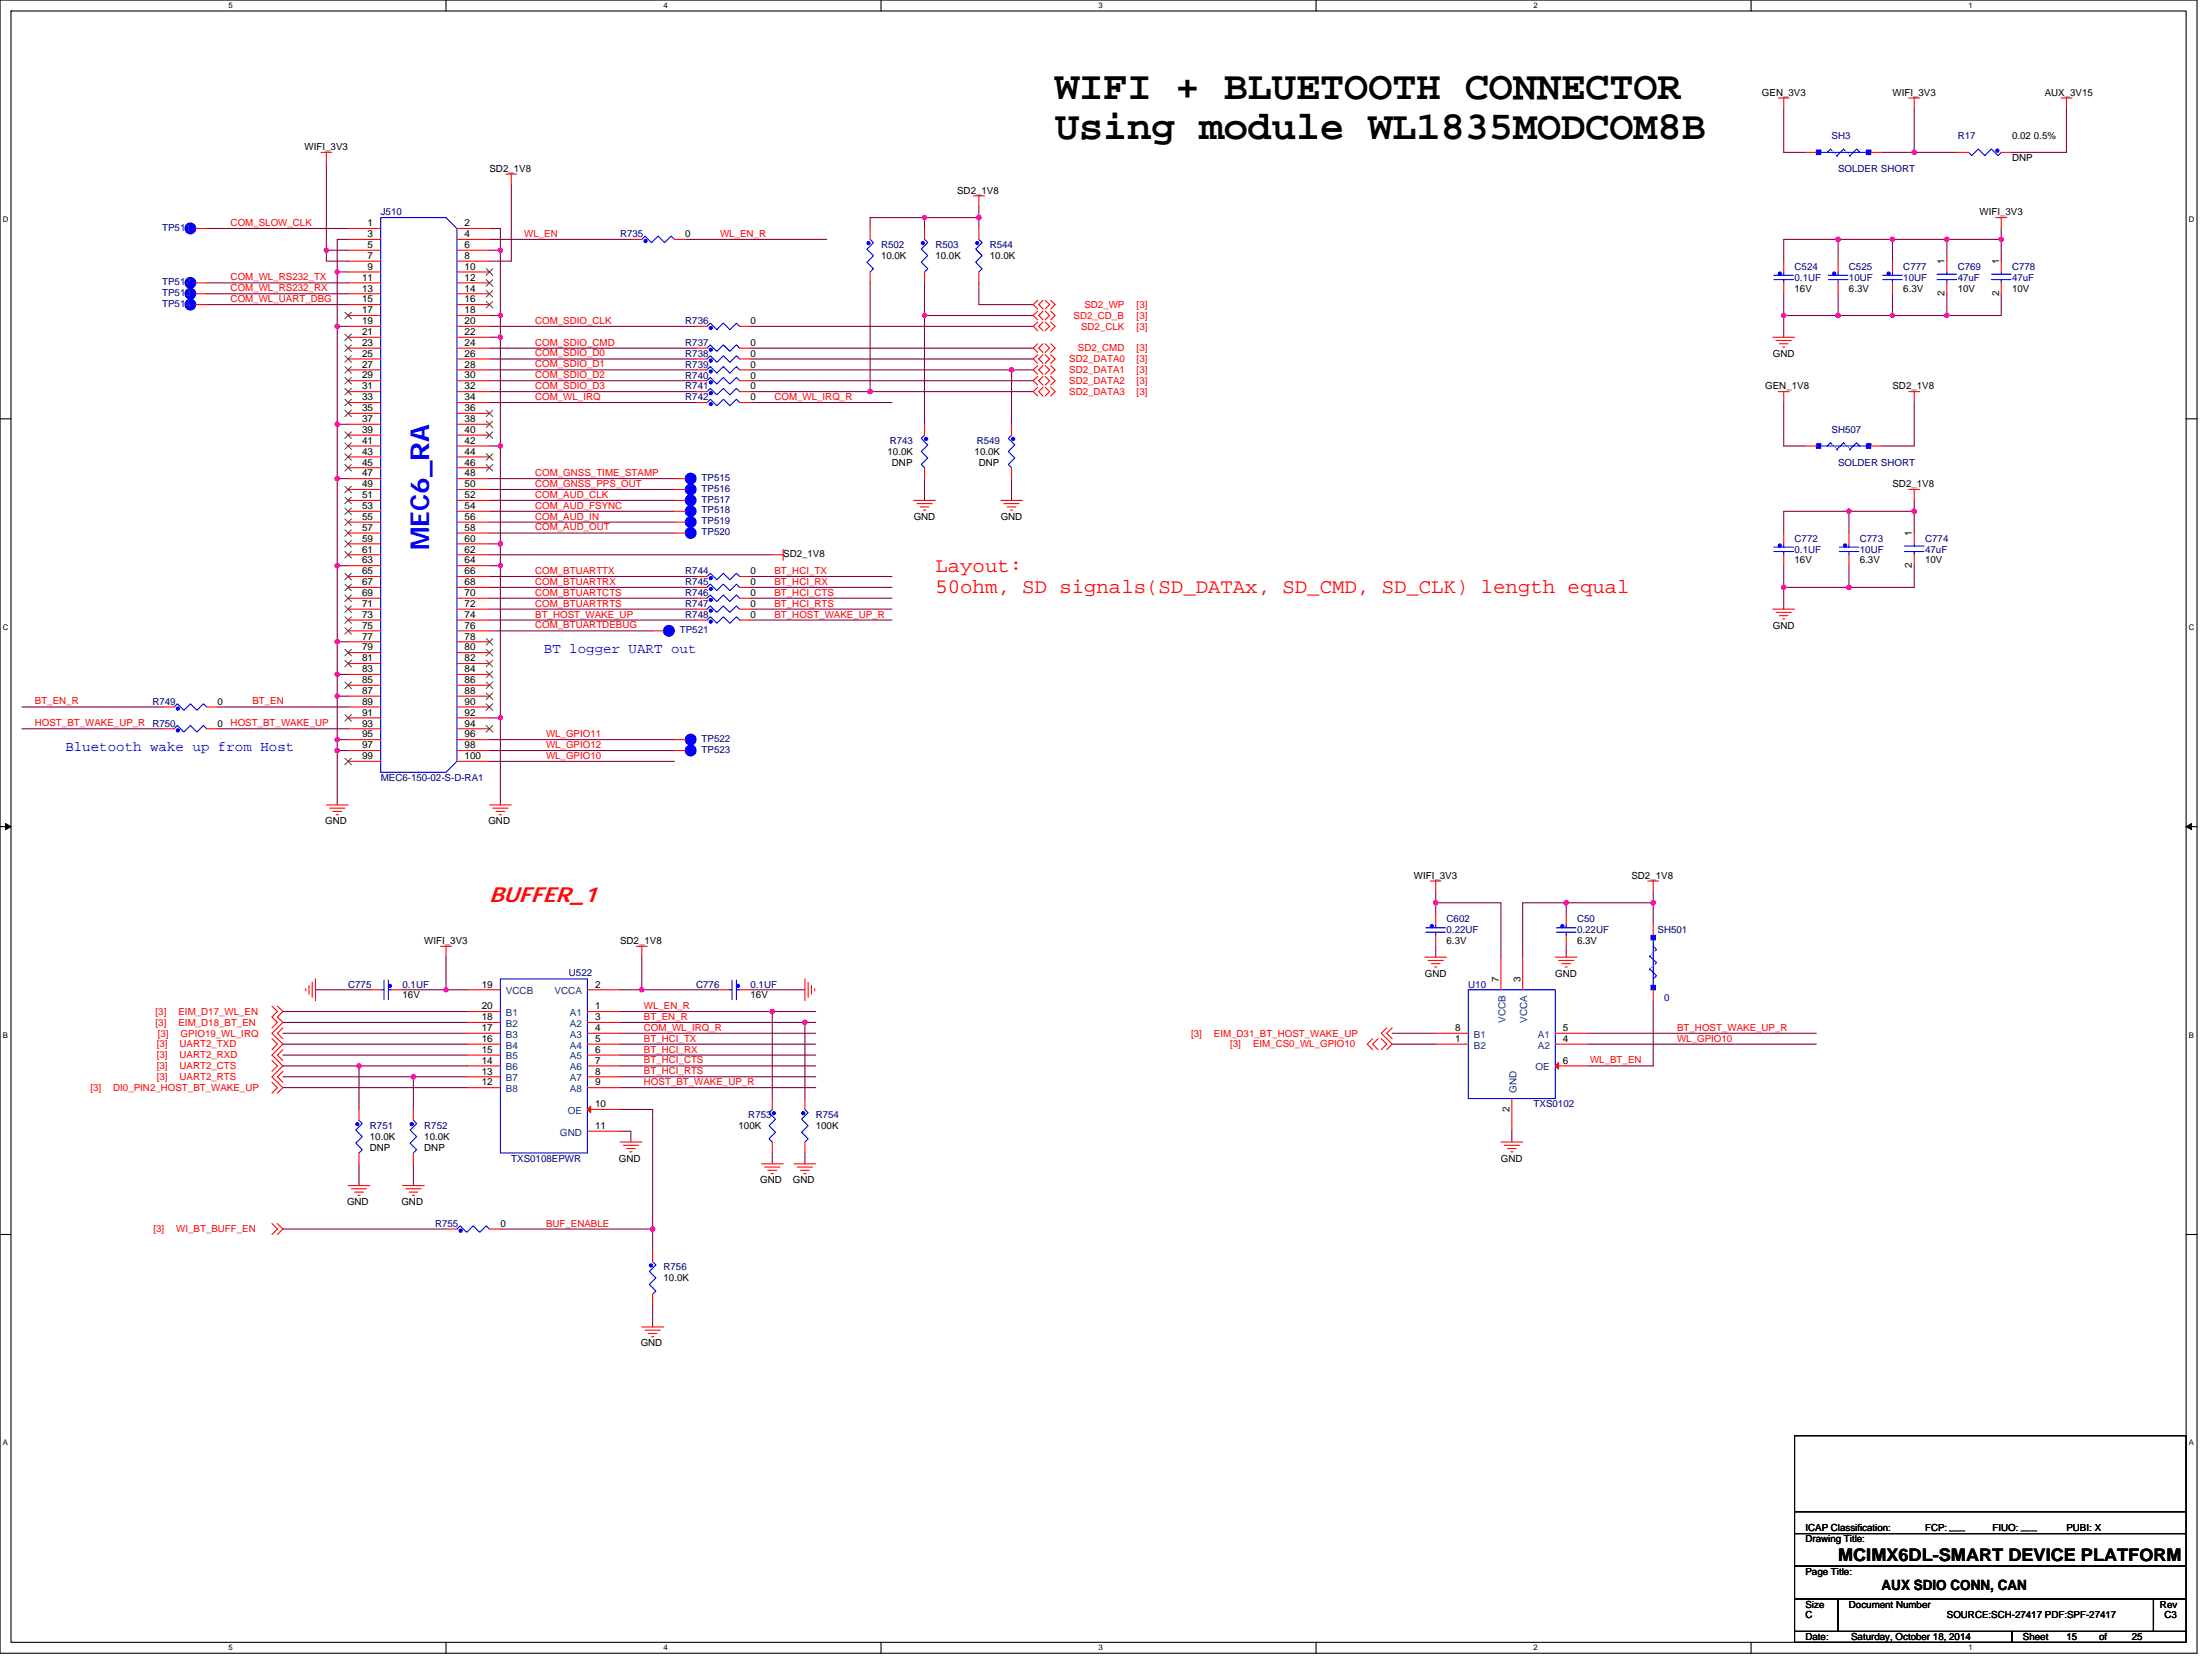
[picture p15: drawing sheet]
<svg xmlns="http://www.w3.org/2000/svg" width="610mm" height="457mm" viewBox="0 0 610 457" stroke-linecap="round" stroke-linejoin="round" font-family="sans-serif">
<defs><g id="words">
<g font-size="11.1">
<text x="290.8" y="27.2">WIFI + BLUETOOTH CONNECTOR</text>
<text x="290.8" y="38.3">Using module WL1835MODCOM8B</text>
</g>
<text font-size="7.2" fill="#00f" x="118.2" y="151.7" transform="rotate(-90 118.2 151.7)">MEC6_RA</text>
<text font-size="6" fill="#f00" x="134.9" y="248.5">BUFFER_1</text>
<g font-size="5.7" fill="#f00">
<text x="257.8" y="157.6">Layout:</text>
<text x="257.8" y="163.3">50ohm, SD signals(SD_DATAx, SD_CMD, SD_CLK) length equal</text>
</g>
<text font-size="4.8" x="506.6" y="430.1">MCIMX6DL-SMART DEVICE PLATFORM</text>
<g font-size="3.9" fill="#00f">
<text x="149.9" y="180">BT logger UART out</text>
<text x="18" y="206.9">Bluetooth wake up from Host</text>
</g>
<text font-size="3.9" x="518.5" y="438.2">AUX SDIO CONN, CAN</text>
<g font-size="2.7">
<text x="485.6" y="26.4">GEN_3V3</text>
<text x="521.5" y="26.4">WIFI_3V3</text>
<text x="563.5" y="26.4">AUX_3V15</text>
<text x="83.9" y="41.4">WIFI_3V3</text>
<text x="554.5" y="38.4">0.02</text>
<text x="560.5" y="38.4">0.5%</text>
<text x="134.9" y="47.4">SD2_1V8</text>
<text x="554.5" y="44.4">DNP</text>
<text x="263.8" y="53.4">SD2_1V8</text>
<text x="545.5" y="59.4">WIFI_3V3</text>
<text x="101.3" y="62.4">1</text>
<text x="101.3" y="65.4">3</text>
<text x="128" y="62.4">2</text>
<text x="128" y="65.4">4</text>
<text x="188.8" y="65.4">0</text>
<text x="101.3" y="68.3">5</text>
<text x="101.3" y="71.4">7</text>
<text x="128" y="68.3">6</text>
<text x="128" y="71.4">8</text>
<text x="242.8" y="71.4">10.0K</text>
<text x="257.8" y="71.4">10.0K</text>
<text x="272.8" y="71.4">10.0K</text>
<text x="99.8" y="77.3">11</text>
<text x="101.3" y="74.3">9</text>
<text x="128" y="74.3">10</text>
<text x="128" y="77.3">12</text>
<text x="535.9" y="72.9" transform="rotate(-90 535.9 72.9)">1</text>
<text x="550.9" y="72.9" transform="rotate(-90 550.9 72.9)">1</text>
<text x="99.8" y="80.3">13</text>
<text x="99.8" y="83.3">15</text>
<text x="128" y="80.3">14</text>
<text x="128" y="83.3">16</text>
<text x="494.6" y="80.3">16V</text>
<text x="509.5" y="80.3">6.3V</text>
<text x="524.5" y="80.3">6.3V</text>
<text x="535.9" y="81.6" transform="rotate(-90 535.9 81.6)">2</text>
<text x="539.5" y="80.3">10V</text>
<text x="550.9" y="81.6" transform="rotate(-90 550.9 81.6)">2</text>
<text x="554.5" y="80.3">10V</text>
<text x="99.8" y="86.3">17</text>
<text x="99.8" y="89.3">19</text>
<text x="128" y="86.3">18</text>
<text x="128" y="89.3">20</text>
<text x="206.8" y="89.3">0</text>
<text x="99.8" y="92.3">21</text>
<text x="99.8" y="95.3">23</text>
<text x="128" y="92.3">22</text>
<text x="128" y="95.3">24</text>
<text x="206.8" y="95.3">0</text>
<text x="99.8" y="98.3">25</text>
<text x="99.8" y="101.3">27</text>
<text x="128" y="98.3">26</text>
<text x="128" y="101.3">28</text>
<text x="206.8" y="98.3">0</text>
<text x="206.8" y="101.3">0</text>
<text x="488.6" y="98.3">GND</text>
<text x="99.8" y="104.3">29</text>
<text x="99.8" y="107.3">31</text>
<text x="128" y="104.3">30</text>
<text x="128" y="107.3">32</text>
<text x="206.8" y="104.3">0</text>
<text x="206.8" y="107.3">0</text>
<text x="486.5" y="107.3">GEN_1V8</text>
<text x="521.5" y="107.3">SD2_1V8</text>
<text x="99.8" y="110.3">33</text>
<text x="99.8" y="113.3">35</text>
<text x="128" y="110.3">34</text>
<text x="128" y="113.3">36</text>
<text x="206.8" y="110.3">0</text>
<text x="99.8" y="116.3">37</text>
<text x="99.8" y="119.3">39</text>
<text x="128" y="116.3">38</text>
<text x="128" y="119.3">40</text>
<text x="99.8" y="122.3">41</text>
<text x="99.8" y="125.3">43</text>
<text x="128" y="122.3">42</text>
<text x="128" y="125.3">44</text>
<text x="244.6" y="125.3">10.0K</text>
<text x="268.6" y="125.3">10.0K</text>
<text x="99.8" y="128.3">45</text>
<text x="99.8" y="131.3">47</text>
<text x="128" y="128.3">46</text>
<text x="128" y="131.3">48</text>
<text x="245.8" y="128.3">DNP</text>
<text x="269.8" y="128.3">DNP</text>
<text x="99.8" y="134.3">49</text>
<text x="99.8" y="137.3">51</text>
<text x="128" y="134.3">50</text>
<text x="128" y="137.3">52</text>
<text x="521.5" y="134.3">SD2_1V8</text>
<text x="99.8" y="140.3">53</text>
<text x="99.8" y="143.3">55</text>
<text x="128" y="140.3">54</text>
<text x="128" y="143.3">56</text>
<text x="251.8" y="143.3">GND</text>
<text x="275.8" y="143.3">GND</text>
<text x="99.8" y="146.3">57</text>
<text x="99.8" y="149.3">59</text>
<text x="128" y="146.3">58</text>
<text x="128" y="149.3">60</text>
<text x="526.9" y="147.8" transform="rotate(-90 526.9 147.8)">1</text>
<text x="99.8" y="152.3">61</text>
<text x="99.8" y="155.3">63</text>
<text x="128" y="152.3">62</text>
<text x="128" y="155.3">64</text>
<text x="215.8" y="153.5">SD2_1V8</text>
<text x="494.6" y="155.3">16V</text>
<text x="512.6" y="155.3">6.3V</text>
<text x="530.5" y="155.3">10V</text>
<text x="99.8" y="158.3">65</text>
<text x="99.8" y="161.3">67</text>
<text x="128" y="158.3">66</text>
<text x="128" y="161.3">68</text>
<text x="206.8" y="158.3">0</text>
<text x="206.8" y="161.3">0</text>
<text x="526.9" y="156.5" transform="rotate(-90 526.9 156.5)">2</text>
<text x="99.8" y="164.3">69</text>
<text x="99.8" y="167.3">71</text>
<text x="128" y="164.3">70</text>
<text x="128" y="167.3">72</text>
<text x="206.8" y="164.3">0</text>
<text x="206.8" y="167.3">0</text>
<text x="99.8" y="170.3">73</text>
<text x="99.8" y="173.2">75</text>
<text x="128" y="170.3">74</text>
<text x="128" y="173.2">76</text>
<text x="206.8" y="170.3">0</text>
<text x="488.6" y="173.3">GND</text>
<text x="99.8" y="176.3">77</text>
<text x="99.8" y="179.2">79</text>
<text x="128" y="176.3">78</text>
<text x="128" y="179.2">80</text>
<text x="99.8" y="182.2">81</text>
<text x="99.8" y="185.3">83</text>
<text x="128" y="182.2">82</text>
<text x="128" y="185.3">84</text>
<text x="99.8" y="188.2">85</text>
<text x="99.8" y="191.2">87</text>
<text x="128" y="188.2">86</text>
<text x="128" y="191.2">88</text>
<text x="60" y="194.2">0</text>
<text x="99.8" y="194.2">89</text>
<text x="99.8" y="197.2">91</text>
<text x="128" y="194.2">90</text>
<text x="128" y="197.2">92</text>
<text x="60" y="200.2">0</text>
<text x="99.8" y="200.2">93</text>
<text x="99.8" y="203.2">95</text>
<text x="128" y="200.2">94</text>
<text x="128" y="203.2">96</text>
<text x="99.8" y="206.2">97</text>
<text x="99.8" y="209.2">99</text>
<text x="128" y="206.2">98</text>
<text x="128" y="209.2">100</text>
<text x="89.6" y="227.2">GND</text>
<text x="134.6" y="227.2">GND</text>
<text x="389.7" y="242.2">WIFI_3V3</text>
<text x="449.6" y="242.2">SD2_1V8</text>
<text x="116.9" y="260.2">WIFI_3V3</text>
<text x="170.9" y="260.2">SD2_1V8</text>
<text x="398.7" y="260.2">6.3V</text>
<text x="434.6" y="260.2">6.3V</text>
<text x="392.7" y="269.2">GND</text>
<text x="428.6" y="269.2">GND</text>
<text x="110.9" y="275.2">16V</text>
<text x="132.8" y="272.2">19</text>
<text x="164" y="272.2">2</text>
<text x="206.8" y="275.2">16V</text>
<text x="413" y="270.7" transform="rotate(-90 413 270.7)">7</text>
<text x="419" y="270.7" transform="rotate(-90 419 270.7)">3</text>
<text x="132.8" y="278.2">20</text>
<text x="132.8" y="281.2">18</text>
<text x="164" y="278.2">1</text>
<text x="164" y="281.2">3</text>
<text x="132.8" y="284.1">17</text>
<text x="132.8" y="287.1">16</text>
<text x="164" y="284.1">4</text>
<text x="164" y="287.1">5</text>
<text x="401" y="287.1">1</text>
<text x="401" y="284.1">8</text>
<text x="430.7" y="284.1">5</text>
<text x="430.7" y="287.1">4</text>
<text x="132.8" y="290.2">15</text>
<text x="132.8" y="293.1">14</text>
<text x="164" y="290.2">6</text>
<text x="164" y="293.1">7</text>
<text x="430.7" y="293.1">6</text>
<text x="132.8" y="296.1">13</text>
<text x="132.8" y="299.1">12</text>
<text x="164" y="296.1">8</text>
<text x="164" y="299.1">9</text>
<text x="164" y="305.1">10</text>
<text x="164" y="311.1">11</text>
<text x="203.5" y="311.1">100K</text>
<text x="224.8" y="311.1">100K</text>
<text x="416" y="306.4" transform="rotate(-90 416 306.4)">2</text>
<text x="101.9" y="314.1">10.0K</text>
<text x="101.9" y="317.1">DNP</text>
<text x="116.9" y="314.1">10.0K</text>
<text x="116.9" y="317.1">DNP</text>
<text x="170.6" y="320.1">GND</text>
<text x="413.6" y="320.1">GND</text>
<text x="209.5" y="326.1">GND</text>
<text x="218.5" y="326.1">GND</text>
<text x="95.6" y="332.1">GND</text>
<text x="110.6" y="332.1">GND</text>
<text x="137.9" y="338.1">0</text>
<text x="182.9" y="353.1">10.0K</text>
<text x="176.6" y="371.1">GND</text>
<text x="497.6" y="425">Drawing Title:</text>
<text x="497.6" y="422">ICAP Classification:</text>
<text x="530.5" y="422">FCP: ___</text>
<text x="549.1" y="422">FIUO: ___</text>
<text x="569.5" y="422">PUBI: X</text>
<text x="497.6" y="434">Page Title:</text>
<text x="497.6" y="443">Size</text>
<text x="509.5" y="443">Document Number</text>
<text x="595.3" y="443">Rev</text>
<text x="497.6" y="446">C</text>
<text x="536.5" y="446">SOURCE:SCH-27417 PDF:SPF-27417</text>
<text x="596.5" y="446">C3</text>
<text x="497.6" y="452">Date:</text>
<text x="510.2" y="452">Saturday, October 18, 2014</text>
<text x="557.5" y="452">Sheet</text>
<text x="569.5" y="452">15</text>
<text x="578.5" y="452">of</text>
<text x="587.5" y="452">25</text>
</g>
<g font-size="2.7" fill="#000080">
<text x="504.8" y="38.4">SH3</text>
<text x="539.5" y="38.4">R17</text>
<text x="506.6" y="47.4">SOLDER SHORT</text>
<text x="104.9" y="59.4">J510</text>
<text x="44.7" y="63.6">TP511</text>
<text x="170.9" y="65.4">R735</text>
<text x="242.8" y="68.4">R502</text>
<text x="257.8" y="68.4">R503</text>
<text x="272.8" y="68.4">R544</text>
<text x="494.6" y="74.4">C524</text>
<text x="494.6" y="77.3">0.1UF</text>
<text x="509.5" y="74.4">C525</text>
<text x="509.5" y="77.3">10UF</text>
<text x="524.5" y="74.4">C777</text>
<text x="524.5" y="77.3">10UF</text>
<text x="539.5" y="74.4">C769</text>
<text x="539.5" y="77.3">47uF</text>
<text x="554.5" y="74.4">C778</text>
<text x="554.5" y="77.3">47uF</text>
<text x="44.7" y="81.6">TP513</text>
<text x="44.7" y="78.5">TP512</text>
<text x="44.7" y="84.5">TP514</text>
<text x="188.8" y="89.3">R736</text>
<text x="188.8" y="95.3">R737</text>
<text x="188.8" y="98.3">R738</text>
<text x="188.8" y="101.3">R739</text>
<text x="188.8" y="104.3">R740</text>
<text x="188.8" y="107.3">R741</text>
<text x="188.8" y="110.3">R742</text>
<text x="504.8" y="119.3">SH507</text>
<text x="245.2" y="122.3">R743</text>
<text x="269.2" y="122.3">R549</text>
<text x="506.6" y="128.3">SOLDER SHORT</text>
<text x="193.4" y="132.5">TP515</text>
<text x="193.4" y="135.5">TP516</text>
<text x="193.4" y="138.5">TP517</text>
<text x="193.4" y="141.5">TP518</text>
<text x="193.4" y="144.5">TP519</text>
<text x="193.4" y="147.5">TP520</text>
<text x="494.6" y="149.3">C772</text>
<text x="512.6" y="149.3">C773</text>
<text x="530.5" y="149.3">C774</text>
<text x="494.6" y="152.3">0.1UF</text>
<text x="512.6" y="152.3">10UF</text>
<text x="530.5" y="152.3">47uF</text>
<text x="188.8" y="158.3">R744</text>
<text x="188.8" y="161.3">R745</text>
<text x="188.8" y="164.3">R746</text>
<text x="188.8" y="167.3">R747</text>
<text x="188.8" y="170.3">R748</text>
<text x="187.3" y="174.5">TP521</text>
<text x="42" y="194.2">R749</text>
<text x="42" y="200.2">R750</text>
<text x="193.4" y="204.4">TP522</text>
<text x="193.4" y="207.4">TP523</text>
<text x="104.9" y="215.2">MEC6-150-02-S-D-RA1</text>
<text x="398.7" y="254.2">C602</text>
<text x="398.7" y="257.2">0.22UF</text>
<text x="434.6" y="254.2">C50</text>
<text x="434.6" y="257.2">0.22UF</text>
<text x="456.8" y="257.2">SH501</text>
<text x="156.8" y="268.9">U522</text>
<text x="95.9" y="272.2">C775</text>
<text x="110.9" y="272.2">0.1UF</text>
<text x="191.9" y="272.2">C776</text>
<text x="206.8" y="272.2">0.1UF</text>
<text x="404.6" y="272.2">U10</text>
<text x="458.6" y="275.8">0</text>
<text x="422.6" y="305.1">TXS0102</text>
<text x="101.9" y="311.1">R751</text>
<text x="116.9" y="311.1">R752</text>
<text x="206.2" y="308.1">R753</text>
<text x="224.8" y="308.1">R754</text>
<text x="140.9" y="320.1">TXS0108EPWR</text>
<text x="119.9" y="338.1">R755</text>
<text x="182.9" y="350.1">R756</text>
</g>
<g font-size="2.7" fill="#f00">
<text x="63.6" y="62.3">COM_SLOW_CLK</text>
<text x="144.5" y="65.3">WL_EN</text>
<text x="198.4" y="65.3">WL_EN_R</text>
<text x="63.6" y="77.3">COM_WL_RS232_TX</text>
<text x="63.6" y="80.3">COM_WL_RS232_RX</text>
<text x="63.6" y="83.2">COM_WL_UART_DBG</text>
<text x="147.5" y="89.2">COM_SDIO_CLK</text>
<text x="295.8" y="87.8">SD2_CD_B</text>
<text x="298.9" y="84.8">SD2_WP</text>
<text x="313.2" y="87.8">[3]</text>
<text x="313.2" y="84.8">[3]</text>
<text x="147.5" y="95.2">COM_SDIO_CMD</text>
<text x="297.9" y="90.8">SD2_CLK</text>
<text x="313.2" y="90.8">[3]</text>
<text x="147.5" y="98.2">COM_SDIO_D0</text>
<text x="147.5" y="101.2">COM_SDIO_D1</text>
<text x="294.7" y="99.8">SD2_DATA0</text>
<text x="297.1" y="96.8">SD2_CMD</text>
<text x="313.2" y="96.8">[3]</text>
<text x="313.2" y="99.8">[3]</text>
<text x="147.5" y="104.2">COM_SDIO_D2</text>
<text x="147.5" y="107.2">COM_SDIO_D3</text>
<text x="294.7" y="102.8">SD2_DATA1</text>
<text x="294.7" y="105.8">SD2_DATA2</text>
<text x="313.2" y="102.8">[3]</text>
<text x="313.2" y="105.8">[3]</text>
<text x="147.5" y="110.2">COM_WL_IRQ</text>
<text x="213.4" y="110.2">COM_WL_IRQ_R</text>
<text x="294.7" y="108.8">SD2_DATA3</text>
<text x="313.2" y="108.8">[3]</text>
<text x="147.5" y="131.2">COM_GNSS_TIME_STAMP</text>
<text x="147.5" y="134.2">COM_GNSS_PPS_OUT</text>
<text x="147.5" y="137.2">COM_AUD_CLK</text>
<text x="147.5" y="143.2">COM_AUD_IN</text>
<text x="147.5" y="140.2">COM_AUD_FSYNC</text>
<text x="147.5" y="146.2">COM_AUD_OUT</text>
<text x="147.5" y="161.2">COM_BTUARTRX</text>
<text x="147.5" y="158.2">COM_BTUARTTX</text>
<text x="213.4" y="158.2">BT_HCI_TX</text>
<text x="213.4" y="161.2">BT_HCI_RX</text>
<text x="147.5" y="167.2">COM_BTUARTRTS</text>
<text x="147.5" y="164.2">COM_BTUARTCTS</text>
<text x="213.4" y="164.2">BT_HCI_CTS</text>
<text x="213.4" y="167.2">BT_HCI_RTS</text>
<text x="147.5" y="173.2">COM_BTUARTDEBUG</text>
<text x="147.5" y="170.2">BT_HOST_WAKE_UP</text>
<text x="213.4" y="170.2">BT_HOST_WAKE_UP_R</text>
<text x="9.6" y="194.1">BT_EN_R</text>
<text x="69.6" y="194.1">BT_EN</text>
<text x="9.6" y="200.2">HOST_BT_WAKE_UP_R</text>
<text x="63.6" y="200.2">HOST_BT_WAKE_UP</text>
<text x="150.5" y="203.1">WL_GPIO11</text>
<text x="150.5" y="209.1">WL_GPIO10</text>
<text x="150.5" y="206.1">WL_GPIO12</text>
<text x="42.9" y="279.7">[3]</text>
<text x="49.2" y="279.7">EIM_D17_WL_EN</text>
<text x="177.5" y="278.1">WL_EN_R</text>
<text x="177.5" y="281.1">BT_EN_R</text>
<text x="42.9" y="282.7">[3]</text>
<text x="43.5" y="285.7">[3]</text>
<text x="49.2" y="282.7">EIM_D18_BT_EN</text>
<text x="49.8" y="285.7">GPIO19_WL_IRQ</text>
<text x="177.5" y="284.1">COM_WL_IRQ_R</text>
<text x="177.5" y="287.1">BT_HCI_TX</text>
<text x="328.2" y="285.7">[3]</text>
<text x="334.5" y="285.7">EIM_D31_BT_HOST_WAKE_UP</text>
<text x="462.2" y="284.1">BT_HOST_WAKE_UP_R</text>
<text x="462.2" y="287.1">WL_GPIO10</text>
<text x="43.2" y="291.7">[3]</text>
<text x="43.2" y="288.6">[3]</text>
<text x="49.5" y="291.7">UART2_RXD</text>
<text x="49.5" y="288.6">UART2_TXD</text>
<text x="177.5" y="293.1">BT_HCI_CTS</text>
<text x="177.5" y="290.1">BT_HCI_RX</text>
<text x="339" y="288.6">[3]</text>
<text x="345.3" y="288.6">EIM_CS0_WL_GPIO10</text>
<text x="438.2" y="293.1">WL_BT_EN</text>
<text x="43.2" y="297.6">[3]</text>
<text x="43.2" y="294.6">[3]</text>
<text x="49.5" y="297.6">UART2_RTS</text>
<text x="49.5" y="294.6">UART2_CTS</text>
<text x="177.5" y="296.1">BT_HCI_RTS</text>
<text x="177.5" y="299">HOST_BT_WAKE_UP_R</text>
<text x="24.9" y="300.7">[3]</text>
<text x="31.2" y="300.7">DI0_PIN2_HOST_BT_WAKE_UP</text>
<text x="42.3" y="339.6">[3]</text>
<text x="48.6" y="339.6">WI_BT_BUFF_EN</text>
<text x="150.5" y="338">BUF_ENABLE</text>
</g>
<g font-size="2.7" fill="#004080">
<text x="139.4" y="274">VCCB</text>
<text x="152.8" y="274">VCCA</text>
<text x="139.4" y="280">B1</text>
<text x="157" y="280">A1</text>
<text x="414.9" y="281.9" transform="rotate(-90 414.9 281.9)">VCCB</text>
<text x="420.9" y="281.9" transform="rotate(-90 420.9 281.9)">VCCA</text>
<text x="139.4" y="283">B2</text>
<text x="139.4" y="286">B3</text>
<text x="157" y="283">A2</text>
<text x="157" y="286">A3</text>
<text x="406.1" y="286">B1</text>
<text x="423.8" y="286">A1</text>
<text x="139.4" y="289">B4</text>
<text x="139.4" y="292">B5</text>
<text x="157" y="289">A4</text>
<text x="157" y="292">A5</text>
<text x="406.1" y="289">B2</text>
<text x="423.8" y="289">A2</text>
<text x="139.4" y="295">B6</text>
<text x="139.4" y="298">B7</text>
<text x="157" y="298">A7</text>
<text x="157" y="295">A6</text>
<text x="423.2" y="295">OE</text>
<text x="139.4" y="300.9">B8</text>
<text x="157" y="300.9">A8</text>
<text x="417.9" y="301.2" transform="rotate(-90 417.9 301.2)">GND</text>
<text x="156.4" y="307">OE</text>
<text x="154.3" y="312.9">GND</text>
</g>
<g font-size="2.1">
<text x="63" y="2.3">5</text>
<text x="182.9" y="2.3">4</text>
<text x="302.7" y="2.3">3</text>
<text x="422.6" y="2.3">2</text>
<text x="542.5" y="2.3">1</text>
<text x=".8" y="61.2">D</text>
<text x="603.2" y="61.2">D</text>
<text x=".8" y="173.5">C</text>
<text x="603.2" y="173.5">C</text>
<text x=".8" y="285.9">B</text>
<text x="603.2" y="285.9">B</text>
<text x=".8" y="398.3">A</text>
<text x="603.2" y="398.3">A</text>
<text x="63" y="454.9">5</text>
<text x="182.9" y="454.9">4</text>
<text x="302.7" y="454.9">3</text>
<text x="422.6" y="454.9">2</text>
<text x="542.5" y="454.9">1</text>
</g>
</g></defs>
<path d="M0 0h605.5v455.6h-605.5zM3 3h599.5v449.6h-599.5z" fill="none" stroke="#000" stroke-width=".3"/>
<g fill="#fff">
<path d="M63 .3h1.2v2.4h-1.2z"/>
<path d="M63 452.9h1.2v2.4h-1.2z"/>
</g>
<path d="M122.9 0v3M122.9 452.6v3" fill="none" stroke="#000" stroke-width=".3"/>
<g fill="#fff">
<path d="M182.9 .3h1.1v2.4h-1.1z"/>
<path d="M182.9 452.9h1.1v2.4h-1.1z"/>
</g>
<path d="M242.8 0v3M242.8 452.6v3" fill="none" stroke="#000" stroke-width=".3"/>
<g fill="#fff">
<path d="M302.7 .3h1.2v2.4h-1.2z"/>
<path d="M302.7 452.9h1.2v2.4h-1.2z"/>
</g>
<path d="M362.7 0v3M362.7 452.6v3" fill="none" stroke="#000" stroke-width=".3"/>
<g fill="#fff">
<path d="M422.6 .3h1.2v2.4h-1.2z"/>
<path d="M422.6 452.9h1.2v2.4h-1.2z"/>
</g>
<path d="M482.6 0v3M482.6 452.6v3" fill="none" stroke="#000" stroke-width=".3"/>
<g fill="#fff">
<path d="M542.5 .3h1.2v2.4h-1.2z"/>
<path d="M542.5 452.9h1.2v2.4h-1.2z"/>
<path d="M.8 59.2h1.5v2.4h-1.5z"/>
<path d="M603.2 59.2h1.6v2.4h-1.6z"/>
<path d="M.8 171.6h1.5v2.4h-1.5z"/>
<path d="M603.2 171.6h1.6v2.4h-1.6z"/>
</g>
<path d="M0 115.4h3M602.5 115.4h3" fill="none" stroke="#000" stroke-width=".3"/>
<g fill="#fff">
<path d="M.8 284h1.4v2.4h-1.4z"/>
<path d="M603.2 284h1.4v2.4h-1.4z"/>
</g>
<path d="M0 227.8h3M602.5 227.8h3" fill="none" stroke="#000" stroke-width=".3"/>
<path d="M1.5 226.9l1.5 .9-1.5 .9zM602.5 227.8l1.5-.9v1.8z" fill="#000" stroke="#000" stroke-width=".28"/>
<g fill="#fff">
<path d="M.7 396.4h1.5v2.4h-1.5z"/>
<path d="M603.2 396.4h1.4v2.4h-1.4z"/>
</g>
<path d="M0 340.2h3M602.5 340.2h3M494.6 395.7h107.9v26.9h-107.9zM494.6 416.6h107.9M494.6 422.6h107.9v9h-107.9zM494.6 431.6h107.9v9h-107.9zM494.6 449.6h59.9v3h-59.9zM494.6 440.6h12v9h-12zM506.6 440.6h86.9v9h-86.9zM554.5 449.6h48v3h-48zM593.5 440.6h9v9h-9z" fill="none" stroke="#000" stroke-width=".3"/>
<g fill="none" stroke="#800040" stroke-width=".3">
<path d="M491.6 30v12h6M527.5 30v12M569.5 30v12h-15M89.9 45v24h6M140.9 51v21h-6M254.8 60v3M254.8 60h-15v3M254.8 60h15M269.8 60v3M269.8 57v3M518.5 42h9M527.5 42h12"/>
<path d="M57 63h38.9M57 78h38.9M89.9 69v3h6M92.9 75h3M92.9 75v14.9M95.9 66h-3v9M134.9 63h3v6M134.9 69h3M134.9 66h39M137.9 69v18M188.8 66h39M239.8 78v29.9h45"/>
<path d="M254.8 78v9M269.8 78v5.9h15M506.6 66v6M506.6 66h14.9M506.6 66h-15v6M536.5 66h15M536.5 66v6M536.5 66h-15v6M551.5 63v3M551.5 66v6M57 81h38.9M57 83.9h38.9"/>
<path d="M92.9 89.9v27M92.9 89.9h3M134.9 87h3M134.9 92.9h3M134.9 95.9h57M134.9 98.9h57M134.9 89.9h57M137.9 87v5.9M137.9 92.9v30M206.8 89.9h78M206.8 95.9h78M206.8 98.9h78"/>
<path d="M254.8 87v29.9M254.8 87h30M491.6 87h15M491.6 87v5.9M491.6 81v6M506.6 87h14.9M506.6 81v6M521.5 81v6h15M536.5 81v6M551.5 81v6h-15M92.9 116.9h3M92.9 116.9v15"/>
<path d="M134.9 110.9h57M134.9 101.9h57M134.9 104.9h57M134.9 107.9h57M206.8 104.9h78M206.8 101.9h72M206.8 110.9h39M206.8 107.9h33M278.8 101.9h6M278.8 101.9v15M491.6 110.9v12h6M527.5 110.9v12h-9"/>
<path d="M92.9 131.9h3M92.9 131.9v24M134.9 134.9h51M134.9 137.9h51M134.9 131.9h51M134.9 122.9h3M137.9 122.9v27M254.8 131.9v6M278.8 131.9v6M527.5 137.9v3M92.9 155.9h3M92.9 155.9v21"/>
<path d="M134.9 146.9h51M134.9 143.9h51M134.9 140.9h51M134.9 152.9h77.9M134.9 149.9h3M134.9 155.9h3M134.9 158.9h57M137.9 155.9v41.9M137.9 149.9v6M206.8 158.9h39M491.6 155.9v6M509.5 140.9v6"/>
<path d="M509.5 155.9v6M527.5 155.9v6h-18M527.5 140.9v6M527.5 140.9h-35.9v6M92.9 176.9v9M92.9 176.9h3M134.9 173.9h45M134.9 167.9h57M134.9 164.9h57M134.9 161.9h57M134.9 170.9h57M206.8 161.9h39"/>
<path d="M206.8 164.9h39M206.8 167.9h39M206.8 170.9h39M491.6 161.9h17.9M491.6 161.9v6M6 194.8h39M60 194.8h35.9M92.9 185.9h3M92.9 191.9h3M92.9 185.9v6M92.9 191.9v11.9M134.9 197.8h3v24"/>
<path d="M6 200.9h39M60 200.9h35.9M92.9 203.8h3M92.9 206.8h3M92.9 203.8v3M92.9 206.8v15M134.9 203.8h51M134.9 206.8h51M134.9 209.8h51M395.7 245.8v3M395.7 248.8v3M395.7 248.8h17.9v15"/>
<path d="M431.6 248.8h24M431.6 248.8h-12v15M431.6 248.8v3M455.6 248.8v6M455.6 245.8v3M78 278.8h50.9M87 272.8h14.9M110.9 272.8h12M122.9 263.8v9M122.9 272.8h6M170.9 272.8h6M170.9 278.8h41.9"/>
<path d="M176.9 263.8v9M176.9 272.8h20.9M206.8 272.8h15M212.8 278.8v23.9M212.8 278.8h12M395.7 260.8v3M431.6 260.8v3M455.6 275.8v18h-18M78 296.8h35.9v9M78 281.8h50.9M78 284.8h50.9M78 287.8h50.9"/>
<path d="M78 290.8h50.9M78 299.7h50.9M78 293.8h20.9M98.9 293.8h30M98.9 293.8v12M113.9 296.8h15M170.9 281.8h50.9M170.9 284.8h53.9M170.9 287.8h53.9M170.9 293.8h53.9M170.9 290.8h53.9M170.9 296.8h53.9"/>
<path d="M170.9 299.7h53.9M221.8 281.8v20.9M221.8 281.8h3M383.7 284.8h12M383.7 287.8h12M437.6 284.8h63M437.6 287.8h63M170.9 311.7h3v3M170.9 305.8h9v32.9M212.8 317.7v3M221.8 317.7v3M416.6 311.7v3"/>
<path d="M78 338.7h44.9M98.9 320.7v6M113.9 320.7v6M137.9 338.7h42M179.9 338.7v6M179.9 359.7v6"/>
</g>
<g fill="#f0f" stroke="#f0f" stroke-width=".3">
<circle cx="278.8" cy="101.9" r=".59"/>
<circle cx="254.8" cy="60" r=".59"/>
<circle cx="239.8" cy="107.9" r=".59"/>
<circle cx="269.8" cy="60" r=".59"/>
<circle cx="527.5" cy="42" r=".59"/>
<circle cx="92.9" cy="116.9" r=".59"/>
<circle cx="92.9" cy="89.9" r=".59"/>
<circle cx="137.9" cy="197.8" r=".58"/>
<circle cx="137.9" cy="155.9" r=".59"/>
<circle cx="92.9" cy="185.8" r=".59"/>
<circle cx="92.9" cy="74.9" r=".59"/>
<circle cx="92.9" cy="131.9" r=".59"/>
<circle cx="92.9" cy="176.8" r=".59"/>
<circle cx="92.9" cy="155.9" r=".59"/>
<circle cx="92.9" cy="203.8" r=".59"/>
<circle cx="92.9" cy="191.8" r=".59"/>
<circle cx="92.9" cy="206.8" r=".59"/>
<circle cx="137.9" cy="69" r=".59"/>
<circle cx="137.9" cy="86.9" r=".59"/>
<circle cx="137.9" cy="122.9" r=".58"/>
<circle cx="137.9" cy="92.9" r=".58"/>
<circle cx="137.9" cy="149.9" r=".59"/>
<circle cx="89.9" cy="69" r=".59"/>
<circle cx="176.9" cy="272.8" r=".59"/>
<circle cx="113.9" cy="296.7" r=".59"/>
<circle cx="98.9" cy="293.7" r=".59"/>
<circle cx="179.9" cy="338.7" r=".59"/>
<circle cx="122.9" cy="272.8" r=".58"/>
<circle cx="506.5" cy="66" r=".59"/>
<circle cx="506.5" cy="86.9" r=".59"/>
<circle cx="491.6" cy="86.9" r=".59"/>
<circle cx="254.8" cy="86.9" r=".59"/>
<circle cx="212.8" cy="278.8" r=".59"/>
<circle cx="221.8" cy="281.7" r=".59"/>
<circle cx="527.5" cy="140.9" r=".59"/>
<circle cx="509.5" cy="140.9" r=".59"/>
<circle cx="509.5" cy="161.9" r=".59"/>
<circle cx="491.6" cy="161.9" r=".59"/>
<circle cx="455.6" cy="248.8" r=".59"/>
<circle cx="431.6" cy="248.8" r=".59"/>
<circle cx="395.6" cy="248.8" r=".59"/>
<circle cx="551.5" cy="66" r=".59"/>
<circle cx="521.5" cy="66" r=".59"/>
<circle cx="536.5" cy="66" r=".59"/>
<circle cx="521.5" cy="86.9" r=".59"/>
<circle cx="536.5" cy="86.9" r=".59"/>
</g>
<g fill="none" stroke="#f00" stroke-width=".3">
<path d="M490.1 27h3M491.6 27v3M526 27h3M527.5 27v3M568 27h3M569.5 27v3M88.5 42h2.9M89.9 42v3M139.4 48h3M140.9 48v3M268.3 54h3M269.8 54v3"/>
<path d="M497.6 42h3M515.6 42h2.9M539.5 42h3M550 60h3M551.5 60v3M551.5 42h3M54 63h3M54 78h3M95.9 63h9M95.9 66h9M95.9 69h9M95.9 72h9"/>
<path d="M95.9 75h9M95.9 78h9M125.9 63h9M125.9 66h9M125.9 69h9M125.9 72h9M125.9 75h9M125.9 78h9M173.9 66h3M185.9 66h2.9M239.8 63v3M239.8 75v3"/>
<path d="M254.8 63v3M254.8 75v3M269.8 63v3M269.8 75v3M491.6 72v3M491.6 78v3M506.6 72v3M506.6 78v3M521.5 72v3M521.5 78v3M536.5 72v3M536.5 78v3"/>
<path d="M551.5 72v3M551.5 78v3M54 81h3M54 83.9h3M95.9 81h9M95.9 83.9h9M95.9 87h9M95.9 89.9h9M95.9 92.9h9M95.9 95.9h9M95.9 98.9h9M125.9 81h9"/>
<path d="M125.9 83.9h9M125.9 87h9M125.9 89.9h9M125.9 92.9h9M125.9 95.9h9M125.9 98.9h9M191.9 95.9h2.9M191.9 98.9h2.9M191.9 89.9h2.9M203.8 95.9h3M203.8 98.9h3M203.8 89.9h3"/>
<path d="M286 85.7l-1.2 1.3 1.2 1.1M286 82.8l-1.2 1.1 1.2 1.3M286 97.7l-1.2 1.2 1.2 1.2M286 88.8l-1.2 1.1 1.2 1.2M286 94.7l-1.2 1.2 1.2 1.2M287.5 85.7l-1.2 1.3 1.2 1.1M287.5 82.8l-1.2 1.1 1.2 1.3M287.5 97.7l-1.2 1.2 1.2 1.2M287.5 88.8l-1.2 1.1 1.2 1.2M287.5 94.7l-1.2 1.2 1.2 1.2M288.1 85.7l1.2 1.3-1.2 1.1M288.1 82.8l1.2 1.1-1.2 1.3"/>
<path d="M288.1 97.7l1.2 1.2-1.2 1.2M288.1 88.8l1.2 1.1-1.2 1.2M288.1 94.7l1.2 1.2-1.2 1.2M289.6 85.7l1.2 1.3-1.2 1.1M289.6 82.8l1.2 1.1-1.2 1.3M289.6 97.7l1.2 1.2-1.2 1.2M289.6 88.8l1.2 1.1-1.2 1.2M289.6 94.7l1.2 1.2-1.2 1.2M488.6 92.9h6M489.5 93.8h4.2M490.4 94.7h2.4M491.3 95.6h.6"/>
<path d="M95.9 101.9h9M95.9 104.9h9M95.9 107.9h9M95.9 110.9h9M95.9 113.9h9M95.9 116.9h9M95.9 119.9h9M125.9 101.9h9M125.9 104.9h9M125.9 107.9h9M125.9 110.9h9M125.9 113.9h9"/>
<path d="M125.9 116.9h9M125.9 119.9h9M191.9 110.9h2.9M191.9 101.9h2.9M191.9 104.9h2.9M191.9 107.9h2.9M203.8 110.9h3M203.8 101.9h3M203.8 104.9h3M203.8 107.9h3M254.8 116.9v3M278.8 116.9v3"/>
<path d="M286 100.7l-1.2 1.2 1.2 1.2M286 103.7l-1.2 1.2 1.2 1.2M286 106.7l-1.2 1.2 1.2 1.2M287.5 100.7l-1.2 1.2 1.2 1.2M287.5 103.7l-1.2 1.2 1.2 1.2M287.5 106.7l-1.2 1.2 1.2 1.2M288.1 100.7l1.2 1.2-1.2 1.2M288.1 103.7l1.2 1.2-1.2 1.2M288.1 106.7l1.2 1.2-1.2 1.2M289.6 100.7l1.2 1.2-1.2 1.2M289.6 103.7l1.2 1.2-1.2 1.2M289.6 106.7l1.2 1.2-1.2 1.2"/>
<path d="M490.1 107.9h3M491.6 107.9v3M526 107.9h3M527.5 107.9v3M95.9 122.9h9M95.9 125.9h9M95.9 128.9h9M95.9 131.9h9M95.9 134.9h9M95.9 137.9h9M125.9 122.9h9M125.9 125.9h9"/>
<path d="M125.9 128.9h9M125.9 131.9h9M125.9 134.9h9M125.9 137.9h9M185.9 131.9h2.9M185.9 134.9h2.9M185.9 137.9h2.9M251.8 137.9h6M252.7 138.8h4.2M253.6 139.7h2.4M254.8 128.9v3M275.8 137.9h6"/>
<path d="M276.7 138.8h4.2M277.6 139.7h2.4M278.8 128.9v3M497.6 122.9h3M515.6 122.9h2.9M526 134.9h3M527.5 134.9v3M95.9 140.9h9M95.9 143.9h9M95.9 146.9h9M95.9 149.9h9M95.9 152.9h9"/>
<path d="M95.9 155.9h9M95.9 158.9h9M125.9 140.9h9M125.9 143.9h9M125.9 146.9h9M125.9 149.9h9M125.9 152.9h9M125.9 155.9h9M125.9 158.9h9M185.9 140.9h2.9M185.9 143.9h2.9M185.9 146.9h2.9"/>
<path d="M191.9 158.9h2.9M203.8 158.9h3M212.8 152.9h3M215.8 151.4v3M254.5 140.6h.6M278.5 140.6h.6M491.6 146.9v3M491.6 152.9v3M509.5 146.9v3M509.5 152.9v3M527.5 146.9v3M527.5 152.9v3"/>
<path d="M95.9 161.9h9M95.9 164.9h9M95.9 167.9h9M95.9 170.9h9M95.9 173.9h9M95.9 176.9h9M95.9 179.9h9M125.9 161.9h9M125.9 164.9h9M125.9 167.9h9M125.9 170.9h9M125.9 173.9h9"/>
<path d="M125.9 176.9h9M125.9 179.9h9M179.9 173.9h3M191.9 164.9h2.9M191.9 170.9h2.9M191.9 167.9h2.9M191.9 161.9h2.9M203.8 164.9h3M203.8 170.9h3M203.8 167.9h3M203.8 161.9h3M488.6 167.9h6"/>
<path d="M489.5 168.8h4.2M490.4 169.7h2.4M491.3 170.6h.6M45 194.8h3M57 194.8h3M95.9 182.9h9M95.9 185.9h9M95.9 188.8h9M95.9 191.9h9M95.9 194.8h9M95.9 197.8h9M125.9 182.9h9"/>
<path d="M125.9 185.9h9M125.9 188.8h9M125.9 191.9h9M125.9 194.8h9M125.9 197.8h9M45 200.9h3M57 200.9h3M95.9 200.9h9M95.9 203.8h9M95.9 206.8h9M95.9 209.8h9M125.9 200.9h9"/>
<path d="M125.9 203.8h9M125.9 206.8h9M125.9 209.8h9M185.9 203.8h2.9M185.9 206.8h2.9M89.9 221.8h6M90.8 222.7h4.2M91.7 223.6h2.4M92.6 224.5h.6M134.9 221.8h6M135.8 222.7h4.2M136.7 223.6h2.4"/>
<path d="M137.6 224.5h.6M394.2 242.8h3M395.7 242.8v3M395.7 251.8v3M395.7 257.8v3M431.6 251.8v3M431.6 257.8v3M454.1 242.8h3M455.6 242.8v3M455.6 254.8v3M75 277.3l1.5 1.5-1.5 1.5 1.5 1.5-1.5 1.5M76.5 277.3l1.5 1.5-1.5 1.5 1.5 1.5-3 3 3 3-3 3 3 3-3 3 3 2.9-1.5 1.5"/>
<path d="M84.2 272.5v.6M85.2 271.6v2.4M86 270.7v4.2M87 269.8v6M101.9 272.8h3M107.9 272.8h3M121.4 260.8h3M122.9 260.8v3M128.9 278.8h9M128.9 272.8h9M161.9 278.8h9M161.9 272.8h9"/>
<path d="M175.4 260.8h3M176.9 260.8v3M197.8 272.8h3.1M203.8 272.8h3M221.8 269.8v6M222.7 270.7v4.2M223.6 271.6v2.4M224.5 272.5v.6M392.7 263.8h6M393.6 264.7h4.2M394.5 265.6h2.4M395.4 266.5h.6"/>
<path d="M413.6 263.8v9M419.6 263.8v9M428.6 263.8h6M429.5 264.7h4.2M430.4 265.6h2.4M431.3 266.5h.6M455.6 272.8v3M75 286.3l1.5 1.5-1.5 1.5M75 292.2l1.5 1.6-1.5 1.5M75 298.3l1.5 1.4-1.5 1.5M78 289.3l-1.5 1.5 1.5 1.4M78 295.3l-1.5 1.5 1.5 1.5"/>
<path d="M78 283.3l-1.5 1.5 1.5 1.5M128.9 281.8h9M128.9 284.8h9M128.9 287.8h9M128.9 290.8h9M128.9 293.8h9M128.9 296.8h9M128.9 299.7h9M161.9 296.8h9M161.9 281.8h9M161.9 284.8h9M161.9 287.8h9"/>
<path d="M161.9 290.8h9M161.9 299.7h9M161.9 293.8h9M378.3 286.3l-1.5 1.5 1.5 1.5M379.8 286.3l-1.5 1.5 1.5 1.5M380.7 286.3l1.5 1.5-1.5 1.5M382.2 283.3l-1.5 1.5 3 3-1.5 1.5M383.7 283.3l-1.5 1.5 1.5 1.5M395.7 287.8h8.9M395.7 284.8h8.9M428.6 293.8h9M428.6 284.8h9"/>
<path d="M428.6 287.8h9M98.9 305.8v2.9M98.9 317.7v3M113.9 305.8v2.9M113.9 317.7v3M161.9 305.8h9M161.9 311.7h9M170.9 314.7h6M171.8 315.6h4.2M172.7 316.5h2.4M173.6 317.4h.6M212.8 302.7v3.1"/>
<path d="M212.8 314.7v3M221.8 302.7v3.1M221.8 314.7v3M413.6 314.7h6M414.5 315.6h4.2M415.4 316.5h2.4M416.3 317.4h.6M416.6 302.7v9M75 337.2l1.5 1.5-1.5 1.5M76.5 337.2l1.5 1.5-1.5 1.5M95.9 326.7h6M96.8 327.6h4.2"/>
<path d="M97.7 328.5h2.4M98.6 329.4h.6M110.9 326.7h6M111.8 327.6h4.2M112.7 328.5h2.4M113.6 329.4h.6M122.9 338.7h3M134.9 338.7h3M209.8 320.7h6M210.7 321.6h4.2M211.6 322.5h2.4M212.5 323.4h.6"/>
<path d="M218.8 320.7h6M219.7 321.6h4.2M220.6 322.5h2.4M221.5 323.4h.6M179.9 344.7v3M179.9 356.7v3M176.9 365.7h6M177.8 366.6h4.2M178.7 367.5h2.4M179.6 368.4h.6"/>
</g>
<g fill="none" stroke="#00f" stroke-width=".3">
<path d="M104.9 60h18l3 3v146.8l-3 3h-18zM501.8 42h1.8M503.6 42h9l-.9-.9-1.8 1.8M504.5 41.1l-.9 .9M508.1 41.1l-1.8 1.8M512.6 42h1.8M542.5 42l.9 .9 1.8-1.8 1.8 1.8 1.8-1.8 1.8 1.8 .9-.9M176.9 66l.9-.9 1.8 1.8 1.8-1.8 1.8 1.8 1.8-1.8 .9 .9M239.8 66l.9 .9-1.8 1.8 1.8 1.8-1.8 1.8 1.8 1.8-.9 .9M254.8 66l.9 .9-1.8 1.8 1.8 1.8-1.8 1.8 1.8 1.8-.9 .9M269.8 66l.9 .9-1.8 1.8 1.8 1.8-1.8 1.8 1.8 1.8-.9 .9M488.9 77.1h5.4"/>
<path d="M488.9 75.9h5.4M491.6 75v.9M491.6 77.1v.9M503.9 77.1h5.3M503.9 75.9h5.3M506.6 77.1v.9M506.6 75v.9M518.8 77.1h5.4M518.8 75.9h5.4M521.5 77.1v.9M521.5 75v.9M533.8 77.1h5.4"/>
<path d="M533.8 75.6h5.4M536.5 75v.6M536.5 77.1v.9M548.8 77.1h5.4M548.8 75.6h5.4M551.5 75v.6M551.5 77.1v.9M194.8 95.9l.9-.9 1.8 1.8 1.8-1.8 1.8 1.8 1.8-1.8 .9 .9M194.8 98.9l.9-.9 1.8 1.8 1.8-1.8 1.8 1.8 1.8-1.8 .9 .9M194.8 89.9l.9-.9 1.8 1.8 1.8-1.8 1.8 1.8 1.8-1.8 .9 .9M194.8 110.9l.9-.9 1.8 1.8 1.8-1.8 1.8 1.8 1.8-1.8 .9 .9M194.8 101.9l.9-.9 1.8 1.8 1.8-1.8 1.8 1.8 1.8-1.8 .9 .9"/>
<path d="M194.8 104.9l.9-.9 1.8 1.8 1.8-1.8 1.8 1.8 1.8-1.8 .9 .9M194.8 107.9l.9-.9 1.8 1.8 1.8-1.8 1.8 1.8 1.8-1.8 .9 .9M254.8 119.9l-.9 .9 1.8 1.8-1.8 1.8 1.8 1.8-1.8 1.8 .9 .9M278.8 119.9l-.9 .9 1.8 1.8-1.8 1.8 1.8 1.8-1.8 1.8 .9 .9M501.8 122.9h1.8M503.6 122.9h9l-.9-.9-1.8 1.8M504.5 122l-.9 .9M508.1 122l-1.8 1.8M512.6 122.9h1.8M194.8 158.9l.9-.9 1.8 1.8 1.8-1.8 1.8 1.8 1.8-1.8 .9 .9M488.9 152h5.4M488.9 150.8h5.4"/>
<path d="M491.6 149.9v.9M491.6 152v.9M506.9 152h5.4M506.9 150.8h5.4M509.5 152v.9M509.5 149.9v.9M524.8 152h5.4M524.8 150.5h5.4M527.5 149.9v.6M527.5 152v.9M194.8 164.9l.9-.9 1.8 1.8 1.8-1.8 1.8 1.8 1.8-1.8 .9 .9M194.8 170.9l.9-.9 1.8 1.8 1.8-1.8 1.8 1.8 1.8-1.8 .9 .9"/>
<path d="M194.8 167.9l.9-.9 1.8 1.8 1.8-1.8 1.8 1.8 1.8-1.8 .9 .9M194.8 161.9l.9-.9 1.8 1.8 1.8-1.8 1.8 1.8 1.8-1.8 .9 .9M48 194.8l.9-.8 1.8 1.7 1.8-1.7 1.8 1.7 1.8-1.7 .9 .8M48 200.9l.9-1 1.8 1.8 1.8-1.8 1.8 1.8 1.8-1.8 .9 1M393 256.9h5.4M393 255.7h5.4M395.7 254.8v.9M395.7 256.9v.9M428.9 256.9h5.4M428.9 255.7h5.4M431.6 256.9v.9M431.6 254.8v.9"/>
<path d="M455.6 259v1.8M104.9 272.8h.9M105.8 270.1v5.4M107 272.8h.9M107 270.1v5.4M137.9 269.8h24v47.9h-24zM200.9 272.8h.8M201.7 270.1v5.4M202.9 270.1v5.4M202.9 272.8h.9M404.6 272.8h24v29.9h-24zM454.7 263.5l1.8 1.8"/>
<path d="M455.6 260.8l.9 .9M455.6 269.8v1.8M455.6 260.8v9l.9-.9-1.8-1.8M98.9 308.7l.9 .9-1.8 1.8 1.8 1.8-1.8 1.8 1.8 1.8-.9 .9M113.9 308.7l.9 .9-1.8 1.8 1.8 1.8-1.8 1.8 1.8 1.8-.9 .9M212.8 305.8l-.9 .8 1.8 1.8-1.8 1.8 1.8 1.8-1.8 1.8 .9 .9M221.8 305.8l.9 .8-1.8 1.8 1.8 1.8-1.8 1.8 1.8 1.8-.9 .9M125.9 338.7l.9-.9 1.8 1.8 1.8-1.8 1.8 1.8 1.8-1.8 .9 .9M179.9 347.7l.9 .9-1.8 1.8 1.8 1.8-1.8 1.8 1.8 1.8-.9 .9"/>
</g>
<g fill="#00f" stroke="#00f" stroke-width=".3">
<path d="M455 257.8v1.2h1.2v-1.2z" fill-rule="evenodd"/>
<path d="M455 271.6v1.2h1.2v-1.2z" fill-rule="evenodd"/>
<path d="M500.6 122.3v1.2h1.2v-1.2z" fill-rule="evenodd"/>
<path d="M514.4 122.3v1.2h1.2v-1.2z" fill-rule="evenodd"/>
<path d="M500.6 41.4v1.2h1.2v-1.2z" fill-rule="evenodd"/>
<path d="M514.4 41.4v1.2h1.2v-1.2z" fill-rule="evenodd"/>
<circle cx="195.9" cy="96.4" r=".43"/>
<circle cx="195.9" cy="165.3" r=".44"/>
<circle cx="49" cy="201.3" r=".44"/>
<circle cx="49" cy="195.3" r=".45"/>
<circle cx="195.9" cy="111.4" r=".43"/>
<circle cx="126.9" cy="339.2" r=".44"/>
<circle cx="52.5" cy="80.9" r="1.48"/>
<circle cx="195.9" cy="171.3" r=".43"/>
<circle cx="508.5" cy="150.3" r=".44"/>
<circle cx="254.3" cy="67" r=".43"/>
<circle cx="52.5" cy="83.9" r="1.49"/>
<circle cx="195.9" cy="168.3" r=".43"/>
<circle cx="520.5" cy="75.4" r=".44"/>
<circle cx="269.3" cy="67" r=".43"/>
<circle cx="195.9" cy="99.4" r=".44"/>
<circle cx="190.3" cy="131.9" r="1.49"/>
<circle cx="179.4" cy="348.7" r=".44"/>
<circle cx="490.5" cy="75.4" r=".44"/>
<circle cx="190.3" cy="203.8" r="1.49"/>
<circle cx="195.9" cy="102.4" r=".43"/>
<circle cx="190.3" cy="134.9" r="1.49"/>
<circle cx="190.3" cy="206.8" r="1.49"/>
<circle cx="505.5" cy="75.4" r=".44"/>
<circle cx="113.5" cy="309.8" r=".43"/>
<circle cx="190.3" cy="137.9" r="1.49"/>
<circle cx="279.2" cy="121" r=".44"/>
<circle cx="52.5" cy="63" r="1.49"/>
<circle cx="195.9" cy="105.4" r=".44"/>
<circle cx="190.3" cy="140.9" r="1.49"/>
<circle cx="195.9" cy="159.3" r=".44"/>
<circle cx="213.3" cy="306.8" r=".43"/>
<circle cx="190.3" cy="143.9" r="1.49"/>
<circle cx="195.9" cy="90.4" r=".44"/>
<circle cx="255.2" cy="121" r=".44"/>
<circle cx="195.9" cy="162.3" r=".43"/>
<circle cx="195.9" cy="108.4" r=".43"/>
<circle cx="190.3" cy="146.9" r="1.49"/>
<circle cx="221.4" cy="306.8" r=".44"/>
<circle cx="203.4" cy="271.7" r=".44"/>
<circle cx="107.5" cy="271.7" r=".44"/>
<circle cx="394.6" cy="255.2" r=".44"/>
<circle cx="550.4" cy="41.5" r=".44"/>
<circle cx="239.3" cy="67" r=".43"/>
<circle cx="177.9" cy="66.4" r=".44"/>
<circle cx="98.5" cy="309.8" r=".43"/>
<circle cx="490.5" cy="150.3" r=".44"/>
<circle cx="430.6" cy="255.2" r=".44"/>
<circle cx="184.3" cy="173.9" r="1.49"/>
<circle cx="52.5" cy="77.9" r="1.49"/>
</g>
<g fill="#f00" stroke="#f00" stroke-width=".3">
<path d="M428.6 293.8l.9-.9v1.7z"/>
<path d="M161.9 305.8l.9-.9v1.7z"/>
</g>
<g fill="none" stroke="#804000" stroke-width=".28">
<path d="M134 74.1l1.8 1.8M134 77.1l1.8 1.8M135.8 74.1l-1.8 1.8M135.8 77.1l-1.8 1.8M95.1 86.1l1.8 1.8M95.1 92.1l1.8 1.8M95.1 95.1l1.8 1.8M95.1 98l1.8 1.8M96.8 86.1l-1.8 1.8M96.8 92.1l-1.8 1.8M96.8 95.1l-1.8 1.8M96.8 98l-1.8 1.8"/>
<path d="M134 80.1l1.8 1.8M134 83.1l1.8 1.8M135.8 80.1l-1.8 1.8M135.8 83.1l-1.8 1.8M95.1 101l1.8 1.8M95.1 104l1.8 1.8M95.1 107l1.8 1.8M95.1 110l1.8 1.8M95.1 113l1.8 1.8M95.1 119l1.8 1.8M96.8 101l-1.8 1.8M96.8 104l-1.8 1.8"/>
<path d="M96.8 107l-1.8 1.8M96.8 110l-1.8 1.8M96.8 113l-1.8 1.8M96.8 119l-1.8 1.8M134 113l1.8 1.8M134 116l1.8 1.8M134 119l1.8 1.8M135.8 113l-1.8 1.8M135.8 116l-1.8 1.8M135.8 119l-1.8 1.8M95.1 122l1.8 1.8M95.1 125l1.8 1.8"/>
<path d="M95.1 128l1.8 1.8M95.1 134l1.8 1.8M95.1 137l1.8 1.8M96.8 122l-1.8 1.8M96.8 125l-1.8 1.8M96.8 128l-1.8 1.8M96.8 134l-1.8 1.8M96.8 137l-1.8 1.8M134 125l1.8 1.8M134 128l1.8 1.8M135.8 125l-1.8 1.8M135.8 128l-1.8 1.8"/>
<path d="M95.1 140l1.8 1.8M95.1 143l1.8 1.8M95.1 146l1.8 1.8M95.1 149l1.8 1.8M95.1 152l1.8 1.8M95.1 158l1.8 1.8M96.8 140l-1.8 1.8M96.8 143l-1.8 1.8M96.8 146l-1.8 1.8M96.8 149l-1.8 1.8M96.8 152l-1.8 1.8M96.8 158l-1.8 1.8"/>
<path d="M95.1 161l1.8 1.8M95.1 164l1.8 1.8M95.1 167l1.8 1.8M95.1 170l1.8 1.8M95.1 173l1.8 1.8M95.1 179l1.8 1.8M96.8 161l-1.8 1.8M96.8 164l-1.8 1.8M96.8 167l-1.8 1.8M96.8 170l-1.8 1.8M96.8 173l-1.8 1.8M96.8 179l-1.8 1.8"/>
<path d="M134 176l1.8 1.8M134 179l1.8 1.8M135.8 176l-1.8 1.8M135.8 179l-1.8 1.8M95.1 182l1.8 1.8M95.1 188l1.8 1.8M95.1 197l1.8 1.8M96.8 182l-1.8 1.8M96.8 188l-1.8 1.8M96.8 197l-1.8 1.8M134 182l1.8 1.8M134 185l1.8 1.8"/>
<path d="M134 188l1.8 1.8M134 191l1.8 1.8M134 194l1.8 1.7M134 200l1.8 1.8M135.8 182l-1.8 1.8M135.8 185l-1.8 1.8M135.8 188l-1.8 1.8M135.8 191l-1.8 1.8M135.8 194l-1.8 1.7M135.8 200l-1.8 1.8M95.1 208.9l1.8 1.8M96.8 208.9l-1.8 1.8"/>
</g>
<path d="M504.5 41.1l1.8 1.8M506.3 42.9h.1M508.1 41.1l1.8 1.8M509.9 42.9h.1M504.5 122l1.8 1.8M506.3 123.8h.1M508.1 122l1.8 1.8M509.9 123.8h.1M454.7 263.5h.1M454.7 267.1h.1M456.5 261.7l-1.8 1.8M456.5 265.3l-1.8 1.8" fill="none" stroke="#00f" stroke-width=".3" stroke-dasharray=".6 .6 0 .6 0 .6"/>
<use href="#words"/>
</svg>
